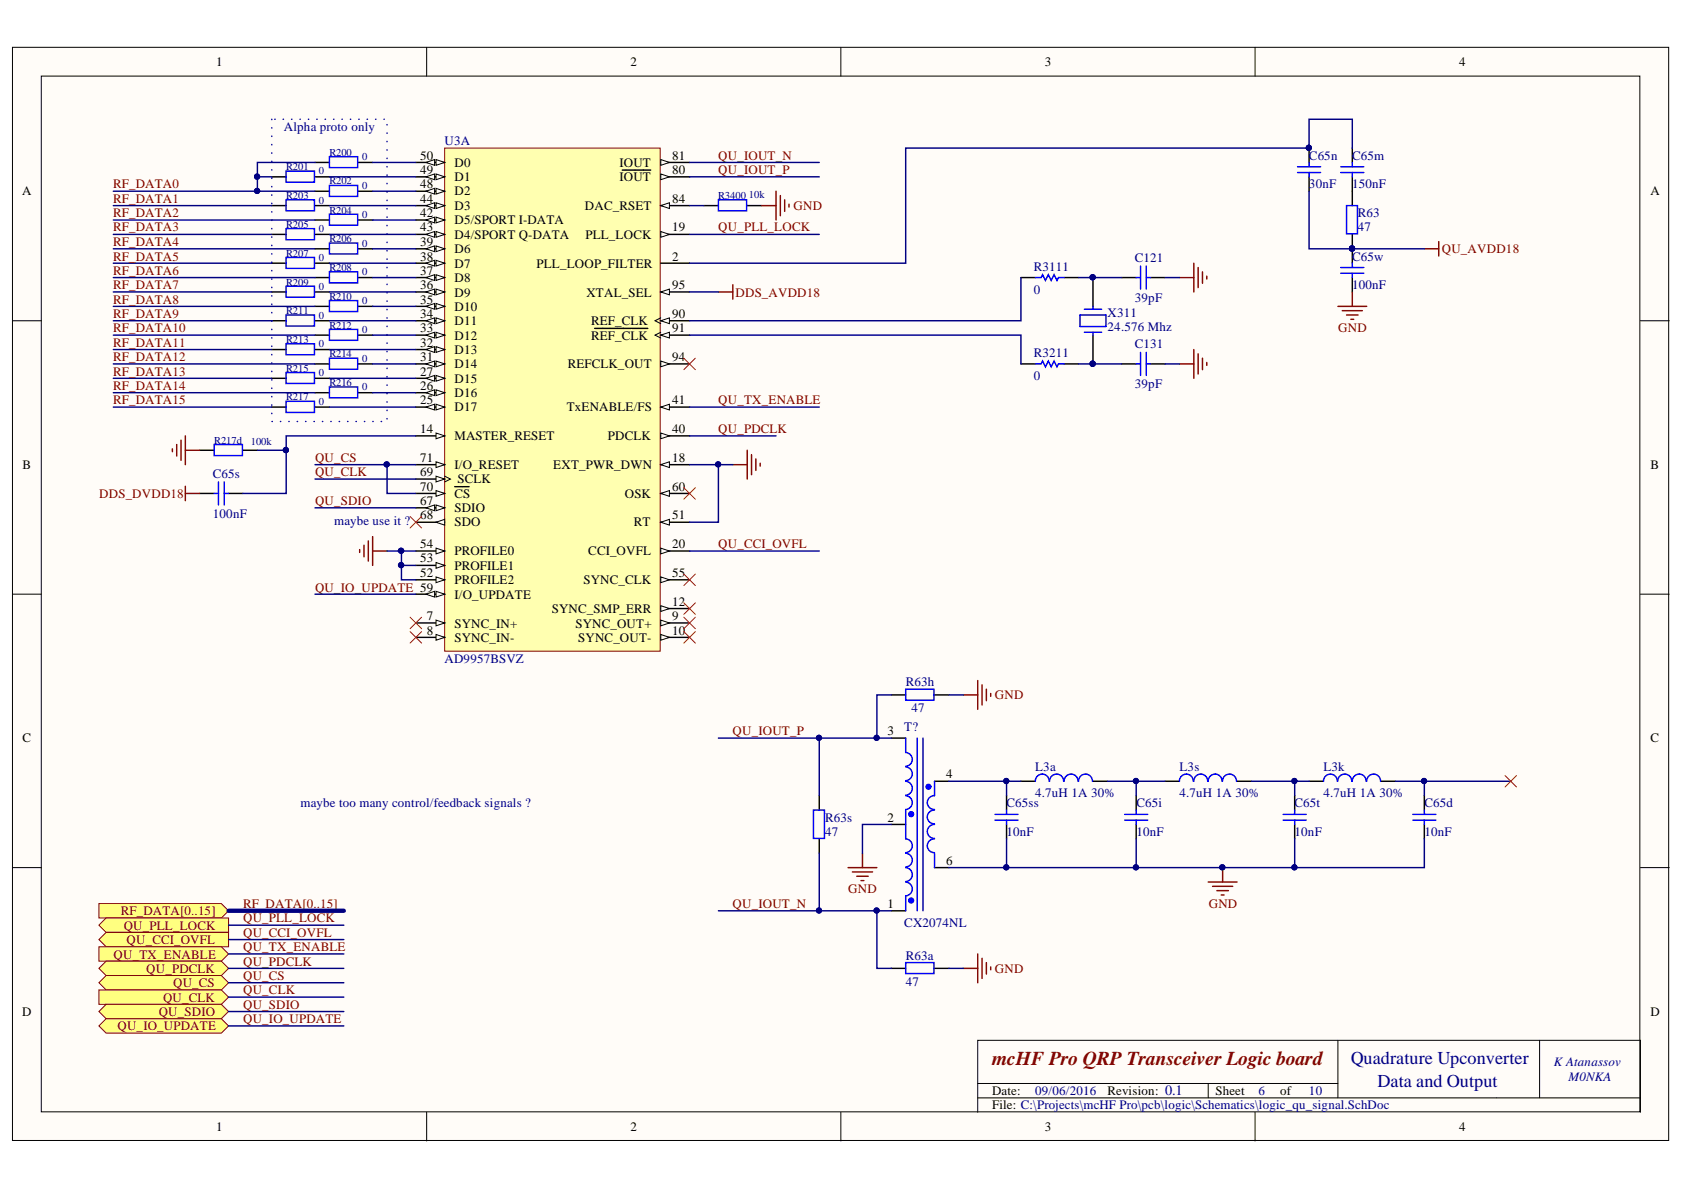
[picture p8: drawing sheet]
<svg xmlns="http://www.w3.org/2000/svg" width="297mm" height="210mm" viewBox="0 0 297 210" stroke-linecap="round" stroke-linejoin="round" font-family="sans-serif">
<defs><g id="words">
<text font-size="3.5" fill="#800000" x="175" y="187.8">mcHF Pro QRP Transceiver Logic board</text>
<g font-size="3.2" fill="#000080">
<text x="238.2" y="187.7">Quadrature Upconverter</text>
<text x="243" y="191.7">Data and Output</text>
</g>
<g font-size="2.3">
<text x="38.1" y="11.7">1</text>
<text x="111.2" y="11.7">2</text>
<text x="184.3" y="11.7">3</text>
<text x="257.4" y="11.7">4</text>
<text x="74.1" y="28.1">50</text>
<text x="80.2" y="29.4">D0</text>
<text x="109.3" y="29.4">IOUT</text>
<text x="118.6" y="28.1">81</text>
<text x="3.9" y="34.5">A</text>
<text x="74.1" y="35.7">44</text>
<text x="74.1" y="33.2">48</text>
<text x="74.1" y="30.7">49</text>
<text x="80.2" y="34.5">D2</text>
<text x="80.2" y="31.9">D1</text>
<text x="109.3" y="31.9">IOUT</text>
<text x="118.6" y="30.7">80</text>
<text x="118.6" y="35.7">84</text>
<text x="291.1" y="34.5">A</text>
<text x="74.1" y="38.3">42</text>
<text x="74.1" y="40.8">43</text>
<text x="80.2" y="39.5">D5/SPORT I-DATA</text>
<text x="80.2" y="37">D3</text>
<text x="103.2" y="37">DAC_RSET</text>
<text x="118.6" y="40.8">19</text>
<text x="74.1" y="46">38</text>
<text x="74.1" y="43.4">39</text>
<text x="80.2" y="47.2">D7</text>
<text x="80.2" y="44.7">D6</text>
<text x="80.2" y="42.1">D4/SPORT Q-DATA</text>
<text x="94.6" y="47.2">PLL_LOOP_FILTER</text>
<text x="103.3" y="42.1">PLL_LOCK</text>
<text x="118.6" y="46">2</text>
<text x="74.1" y="53.6">35</text>
<text x="74.1" y="51">36</text>
<text x="74.1" y="48.5">37</text>
<text x="80.2" y="52.3">D9</text>
<text x="80.2" y="49.8">D8</text>
<text x="103.4" y="52.3">XTAL_SEL</text>
<text x="118.6" y="51">95</text>
<text x="74.1" y="58.6">33</text>
<text x="74.1" y="56.1">34</text>
<text x="80.2" y="59.9">D12</text>
<text x="80.2" y="57.4">D11</text>
<text x="80.2" y="54.8">D10</text>
<text x="104.3" y="57.4">REF_CLK</text>
<text x="104.3" y="59.9">REF_CLK</text>
<text x="118.6" y="56.1">90</text>
<text x="118.6" y="58.6">91</text>
<text x="74.1" y="63.7">31</text>
<text x="74.1" y="61.2">32</text>
<text x="80.2" y="65">D14</text>
<text x="80.2" y="62.4">D13</text>
<text x="100.1" y="65">REFCLK_OUT</text>
<text x="118.6" y="63.7">94</text>
<text x="74.1" y="71.3">25</text>
<text x="74.1" y="68.8">26</text>
<text x="74.1" y="66.2">27</text>
<text x="80.2" y="70">D16</text>
<text x="80.2" y="67.5">D15</text>
<text x="118.6" y="71.3">41</text>
<text x="74.1" y="76.4">14</text>
<text x="80.2" y="77.7">MASTER_RESET</text>
<text x="80.2" y="72.6">D17</text>
<text x="100" y="72.6">TxENABLE/FS</text>
<text x="107.2" y="77.7">PDCLK</text>
<text x="118.6" y="76.4">40</text>
<text x="4" y="82.7">B</text>
<text x="74.1" y="84">69</text>
<text x="74.1" y="81.5">71</text>
<text x="80.2" y="82.7">I/O_RESET</text>
<text x="97.6" y="82.7">EXT_PWR_DWN</text>
<text x="118.6" y="81.5">18</text>
<text x="291.1" y="82.7">B</text>
<text x="74.1" y="89.1">67</text>
<text x="74.1" y="86.5">70</text>
<text x="80.2" y="87.8">CS</text>
<text x="80.7" y="85.3">SCLK</text>
<text x="110.2" y="87.8">OSK</text>
<text x="118.6" y="86.5">60</text>
<text x="74.1" y="91.6">68</text>
<text x="80.2" y="90.3">SDIO</text>
<text x="80.2" y="92.9">SDO</text>
<text x="111.8" y="92.9">RT</text>
<text x="118.6" y="91.6">51</text>
<text x="74.1" y="101.7">52</text>
<text x="74.1" y="99.2">53</text>
<text x="74.1" y="96.7">54</text>
<text x="80.2" y="100.5">PROFILE1</text>
<text x="80.2" y="97.9">PROFILE0</text>
<text x="103.8" y="97.9">CCI_OVFL</text>
<text x="118.6" y="96.7">20</text>
<text x="118.6" y="101.7">55</text>
<text x="80.2" y="103">PROFILE2</text>
<text x="80.2" y="105.6">I/O_UPDATE</text>
<text x="102.9" y="103">SYNC_CLK</text>
<text x="118.6" y="106.9">12</text>
<text x="75.3" y="109.4">7</text>
<text x="75.3" y="112">8</text>
<text x="80.2" y="110.7">SYNC_IN+</text>
<text x="80.2" y="113.2">SYNC_IN-</text>
<text x="97.3" y="108.2">SYNC_SMP_ERR</text>
<text x="101.5" y="110.7">SYNC_OUT+</text>
<text x="102" y="113.2">SYNC_OUT-</text>
<text x="118.6" y="109.4">9</text>
<text x="118.6" y="112">10</text>
<text x="4" y="131">C</text>
<text x="156.5" y="129.7">3</text>
<text x="291.1" y="131">C</text>
<text x="166.9" y="137.3">4</text>
<text x="156.5" y="144.9">2</text>
<text x="166.9" y="152.5">6</text>
<text x="156.5" y="160.1">1</text>
<text x="3.9" y="179.2">D</text>
<text x="291.1" y="179.2">D</text>
<text x="175" y="193.2">Date:</text>
<text x="175" y="195.7">File: C:\Projects\mcHF Pro\pcb\logic\Schematics\logic_qu_signal.SchDoc</text>
<text x="195.4" y="193.2">Revision: 0.1</text>
<text x="214.4" y="193.2">Sheet</text>
<text x="225.8" y="193.2">of</text>
<text x="38.1" y="199.5">1</text>
<text x="111.2" y="199.5">2</text>
<text x="184.3" y="199.5">3</text>
<text x="257.4" y="199.5">4</text>
</g>
<g font-size="2.3" fill="#000080">
<text x="50.1" y="23.1">Alpha proto only</text>
<text x="78.4" y="25.6">U3A</text>
<text x="230.9" y="28.1">C65n</text>
<text x="238.5" y="28.1">C65m</text>
<text x="230.9" y="33.2">30nF</text>
<text x="238.5" y="33.2">150nF</text>
<text x="239.5" y="38.3">R63</text>
<text x="239.5" y="40.8">47</text>
<text x="182.3" y="47.7">R3111</text>
<text x="200.2" y="46.2">C121</text>
<text x="238.5" y="46">C65w</text>
<text x="182.3" y="51.8">0</text>
<text x="200.2" y="53.3">39pF</text>
<text x="238.5" y="51">100nF</text>
<text x="195.4" y="55.9">X311</text>
<text x="195.4" y="58.4">24.576 Mhz</text>
<text x="182.3" y="62.9">R3211</text>
<text x="200.2" y="61.4">C131</text>
<text x="182.3" y="67">0</text>
<text x="200.2" y="68.5">39pF</text>
<text x="37.6" y="84.2">C65s</text>
<text x="37.6" y="91.3">100nF</text>
<text x="58.9" y="92.6">maybe use it ?</text>
<text x="78.4" y="117">AD9957BSVZ</text>
<text x="159.8" y="121.1">R63h</text>
<text x="160.8" y="125.6">47</text>
<text x="159.5" y="128.9">T?</text>
<text x="182.6" y="136">L3a</text>
<text x="208.1" y="136">L3s</text>
<text x="233.4" y="136">L3k</text>
<text x="53" y="142.4">maybe too many control/feedback signals ?</text>
<text x="177.5" y="142.4">C65ss</text>
<text x="182.6" y="140.6">4.7uH 1A 30%</text>
<text x="200.4" y="142.4">C65i</text>
<text x="208.1" y="140.6">4.7uH 1A 30%</text>
<text x="228.4" y="142.4">C65t</text>
<text x="233.4" y="140.6">4.7uH 1A 30%</text>
<text x="251.3" y="142.4">C65d</text>
<text x="145.6" y="144.9">R63s</text>
<text x="145.6" y="147.4">47</text>
<text x="177.5" y="147.4">10nF</text>
<text x="200.4" y="147.4">10nF</text>
<text x="228.4" y="147.4">10nF</text>
<text x="251.3" y="147.4">10nF</text>
<text x="159.5" y="163.5">CX2074NL</text>
<text x="159.8" y="169.3">R63a</text>
<text x="159.8" y="173.9">47</text>
<text x="274.1" y="188.1">K Atanassov</text>
<text x="276.6" y="190.6">M0NKA</text>
<text x="182.6" y="193.2">09/06/2016</text>
<text x="222" y="193.2">6</text>
<text x="230.9" y="193.2">10</text>
</g>
<g font-size="2.3" fill="#800000">
<text x="126.7" y="28.1">QU_IOUT_N</text>
<text x="20" y="33.2">RF_DATA0</text>
<text x="20" y="35.7">RF_DATA1</text>
<text x="126.7" y="30.7">QU_IOUT_P</text>
<text x="20" y="38.3">RF_DATA2</text>
<text x="20" y="40.8">RF_DATA3</text>
<text x="126.7" y="40.8">QU_PLL_LOCK</text>
<text x="140" y="37">GND</text>
<text x="20" y="43.4">RF_DATA4</text>
<text x="20" y="46">RF_DATA5</text>
<text x="254.3" y="44.7">QU_AVDD18</text>
<text x="20" y="48.5">RF_DATA6</text>
<text x="20" y="51">RF_DATA7</text>
<text x="20" y="53.6">RF_DATA8</text>
<text x="129.7" y="52.3">DDS_AVDD18</text>
<text x="20" y="56.1">RF_DATA9</text>
<text x="20" y="58.6">RF_DATA10</text>
<text x="236" y="58.6">GND</text>
<text x="20" y="61.2">RF_DATA11</text>
<text x="20" y="63.7">RF_DATA12</text>
<text x="20" y="66.2">RF_DATA13</text>
<text x="20" y="68.8">RF_DATA14</text>
<text x="20" y="71.3">RF_DATA15</text>
<text x="126.7" y="71.3">QU_TX_ENABLE</text>
<text x="126.7" y="76.4">QU_PDCLK</text>
<text x="55.6" y="81.5">QU_CS</text>
<text x="55.6" y="84">QU_CLK</text>
<text x="17.5" y="87.8">DDS_DVDD18</text>
<text x="55.6" y="89.1">QU_SDIO</text>
<text x="126.7" y="96.7">QU_CCI_OVFL</text>
<text x="55.6" y="104.4">QU_IO_UPDATE 59</text>
<text x="175.5" y="123.4">GND</text>
<text x="129.2" y="129.7">QU_IOUT_P</text>
<text x="21.3" y="161.4">RF_DATA[0..15]</text>
<text x="42.9" y="160.1">RF_DATA[0..15]</text>
<text x="129.2" y="160.1">QU_IOUT_N</text>
<text x="149.6" y="157.6">GND</text>
<text x="213.2" y="160.1">GND</text>
<text x="21.8" y="164">QU_PLL_LOCK</text>
<text x="22.3" y="166.5">QU_CCI_OVFL</text>
<text x="42.9" y="162.7">QU_PLL_LOCK</text>
<text x="42.9" y="165.3">QU_CCI_OVFL</text>
<text x="42.9" y="167.8">QU_TX_ENABLE</text>
<text x="20" y="169.1">QU_TX_ENABLE</text>
<text x="25.8" y="171.6">QU_PDCLK</text>
<text x="42.9" y="172.9">QU_CS</text>
<text x="42.9" y="170.3">QU_PDCLK</text>
<text x="175.5" y="171.6">GND</text>
<text x="28" y="179.2">QU_SDIO</text>
<text x="28.8" y="176.7">QU_CLK</text>
<text x="30.5" y="174.1">QU_CS</text>
<text x="42.9" y="175.4">QU_CLK</text>
<text x="42.9" y="177.9">QU_SDIO</text>
<text x="20.7" y="181.8">QU_IO_UPDATE</text>
<text x="42.9" y="180.5">QU_IO_UPDATE</text>
</g>
<g font-size="1.9" fill="#000080">
<text x="50.5" y="30">R201</text>
<text x="58.1" y="27.5">R200</text>
<text x="63.9" y="28.2">0</text>
<text x="50.5" y="35.2">R203</text>
<text x="56.2" y="35.9">0</text>
<text x="56.2" y="30.8">0</text>
<text x="58.1" y="32.5">R202</text>
<text x="63.9" y="33.4">0</text>
<text x="126.7" y="35.2">R3400</text>
<text x="132.1" y="34.9">10k</text>
<text x="50.5" y="40.2">R205</text>
<text x="56.2" y="41">0</text>
<text x="58.1" y="37.7">R204</text>
<text x="63.9" y="38.4">0</text>
<text x="50.5" y="45.3">R207</text>
<text x="56.2" y="46.1">0</text>
<text x="58.1" y="42.8">R206</text>
<text x="58.1" y="47.8">R208</text>
<text x="63.9" y="43.5">0</text>
<text x="50.5" y="50.4">R209</text>
<text x="56.2" y="51.1">0</text>
<text x="58.1" y="52.9">R210</text>
<text x="63.9" y="48.6">0</text>
<text x="63.9" y="53.7">0</text>
<text x="50.5" y="55.4">R211</text>
<text x="56.2" y="56.2">0</text>
<text x="58.1" y="58">R212</text>
<text x="63.9" y="58.7">0</text>
<text x="50.5" y="60.5">R213</text>
<text x="50.5" y="65.6">R215</text>
<text x="56.2" y="61.3">0</text>
<text x="58.1" y="63">R214</text>
<text x="63.9" y="63.8">0</text>
<text x="50.5" y="70.6">R217</text>
<text x="56.2" y="66.3">0</text>
<text x="56.2" y="71.4">0</text>
<text x="58.1" y="68.1">R216</text>
<text x="63.9" y="68.9">0</text>
<text x="37.8" y="78.2">R217d</text>
<text x="44.2" y="78.5">100k</text>
</g>
</g></defs>
<g fill="#fffcf8" stroke="#000" stroke-width=".18">
<path d="M2.2 8.3h292.1v192.9h-292.1z"/>
<path d="M7.3 13.4h282v182.7h-282z"/>
</g>
<g fill="none" stroke="#000" stroke-width=".18">
<path d="M75.3 8.3v5.1M148.3 8.3v5.1M221.4 8.3v5.1M2.2 56.6h5.1M289.4 56.6h5M2.2 104.8h5.1M289.4 104.8h5M2.2 153h5.1M289.4 153h5M75.3 196.2v5.1M148.3 196.2v5.1M172.5 196.2v-12.7h116.9v12.7"/>
<path d="M172.5 193.7h116.9M172.5 191.1h63.5M213.1 191.1v2.6M221.4 196.2v5.1M236 183.5v10.2M271.6 183.5v10.2"/>
</g>
<path d="M78.4 26.1h38.1v88.8h-38.1z" fill="#ffffb0" stroke="#800000" stroke-width=".18"/>
<path d="M116.6 46.4h5M73.4 109.9h5" fill="none" stroke="#000" stroke-width=".25"/>
<path d="M76.9 109.4l1.5 .5-1.5 .5z" fill="#fffcf8"/>
<path d="M76.9 109.4l1.5 .5-1.5 .5z" fill="none" stroke="#000" stroke-width=".18"/>
<path d="M73.4 112.4h5" fill="none" stroke="#000" stroke-width=".25"/>
<path d="M76.9 111.9l1.5 .5-1.5 .5z" fill="#fffcf8"/>
<path d="M76.9 111.9l1.5 .5-1.5 .5z" fill="none" stroke="#000" stroke-width=".18"/>
<path d="M116.6 109.9h5" fill="none" stroke="#000" stroke-width=".25"/>
<path d="M116.6 109.4l1.5 .5-1.5 .5z" fill="#fffcf8"/>
<path d="M116.6 109.4l1.5 .5-1.5 .5z" fill="none" stroke="#000" stroke-width=".18"/>
<path d="M116.6 112.4h5" fill="none" stroke="#000" stroke-width=".25"/>
<path d="M116.6 111.9l1.5 .5-1.5 .5z" fill="#fffcf8"/>
<path d="M116.6 111.9l1.5 .5-1.5 .5z" fill="none" stroke="#000" stroke-width=".18"/>
<path d="M116.6 107.3h5" fill="none" stroke="#000" stroke-width=".25"/>
<path d="M116.6 106.8l1.5 .5-1.5 .6z" fill="#fffcf8"/>
<path d="M116.6 106.8l1.5 .5-1.5 .6z" fill="none" stroke="#000" stroke-width=".18"/>
<path d="M73.4 76.9h5" fill="none" stroke="#000" stroke-width=".25"/>
<path d="M76.9 76.4l1.5 .5-1.5 .5z" fill="#fffcf8"/>
<path d="M76.9 76.4l1.5 .5-1.5 .5z" fill="none" stroke="#000" stroke-width=".18"/>
<path d="M116.6 82h5" fill="none" stroke="#000" stroke-width=".25"/>
<path d="M116.6 82l1.5-.5v1z" fill="#fffcf8"/>
<path d="M116.6 82l1.5-.5v1z" fill="none" stroke="#000" stroke-width=".18"/>
<path d="M116.6 41.3h5" fill="none" stroke="#000" stroke-width=".25"/>
<path d="M116.6 40.8l1.5 .5-1.5 .6z" fill="#fffcf8"/>
<path d="M116.6 40.8l1.5 .5-1.5 .6z" fill="none" stroke="#000" stroke-width=".18"/>
<path d="M116.6 97.2h5" fill="none" stroke="#000" stroke-width=".25"/>
<path d="M116.6 96.7l1.5 .5-1.5 .5z" fill="#fffcf8"/>
<path d="M116.6 96.7l1.5 .5-1.5 .5z" fill="none" stroke="#000" stroke-width=".18"/>
<path d="M73.4 71.8h5" fill="none" stroke="#000" stroke-width=".25"/>
<path d="M76.9 71.3l1.5 .5-1.5 .5z" fill="#fffcf8"/>
<path d="M76.9 71.3l1.5 .5-1.5 .5z" fill="none" stroke="#000" stroke-width=".18"/>
<path d="M75.1 71.8l1.6-.5v1z" fill="#fffcf8"/>
<path d="M75.1 71.8l1.6-.5v1z" fill="none" stroke="#000" stroke-width=".18"/>
<path d="M73.4 69.3h5" fill="none" stroke="#000" stroke-width=".25"/>
<path d="M76.9 68.8l1.5 .5-1.5 .5z" fill="#fffcf8"/>
<path d="M76.9 68.8l1.5 .5-1.5 .5z" fill="none" stroke="#000" stroke-width=".18"/>
<path d="M75.1 69.3l1.6-.5v1z" fill="#fffcf8"/>
<path d="M75.1 69.3l1.6-.5v1z" fill="none" stroke="#000" stroke-width=".18"/>
<path d="M73.4 66.7h5" fill="none" stroke="#000" stroke-width=".25"/>
<path d="M76.9 66.2l1.5 .5-1.5 .5z" fill="#fffcf8"/>
<path d="M76.9 66.2l1.5 .5-1.5 .5z" fill="none" stroke="#000" stroke-width=".18"/>
<path d="M75.1 66.7l1.6-.5v1z" fill="#fffcf8"/>
<path d="M75.1 66.7l1.6-.5v1z" fill="none" stroke="#000" stroke-width=".18"/>
<path d="M73.4 64.2h5" fill="none" stroke="#000" stroke-width=".25"/>
<path d="M76.9 63.7l1.5 .5-1.5 .5z" fill="#fffcf8"/>
<path d="M76.9 63.7l1.5 .5-1.5 .5z" fill="none" stroke="#000" stroke-width=".18"/>
<path d="M75.1 64.2l1.6-.5v1z" fill="#fffcf8"/>
<path d="M75.1 64.2l1.6-.5v1z" fill="none" stroke="#000" stroke-width=".18"/>
<path d="M73.4 61.7h5" fill="none" stroke="#000" stroke-width=".25"/>
<path d="M76.9 61.1l1.5 .6-1.5 .5z" fill="#fffcf8"/>
<path d="M76.9 61.1l1.5 .6-1.5 .5z" fill="none" stroke="#000" stroke-width=".18"/>
<path d="M75.1 61.7l1.6-.6v1.1z" fill="#fffcf8"/>
<path d="M75.1 61.7l1.6-.6v1.1z" fill="none" stroke="#000" stroke-width=".18"/>
<path d="M73.4 59.1h5" fill="none" stroke="#000" stroke-width=".25"/>
<path d="M76.9 58.6l1.5 .5-1.5 .5z" fill="#fffcf8"/>
<path d="M76.9 58.6l1.5 .5-1.5 .5z" fill="none" stroke="#000" stroke-width=".18"/>
<path d="M75.1 59.1l1.6-.5v1z" fill="#fffcf8"/>
<path d="M75.1 59.1l1.6-.5v1z" fill="none" stroke="#000" stroke-width=".18"/>
<path d="M73.4 56.6h5" fill="none" stroke="#000" stroke-width=".25"/>
<path d="M76.9 56.1l1.5 .5-1.5 .5z" fill="#fffcf8"/>
<path d="M76.9 56.1l1.5 .5-1.5 .5z" fill="none" stroke="#000" stroke-width=".18"/>
<path d="M75.1 56.6l1.6-.5v1z" fill="#fffcf8"/>
<path d="M75.1 56.6l1.6-.5v1z" fill="none" stroke="#000" stroke-width=".18"/>
<path d="M73.4 54h5" fill="none" stroke="#000" stroke-width=".25"/>
<path d="M76.9 53.5l1.5 .5-1.5 .5z" fill="#fffcf8"/>
<path d="M76.9 53.5l1.5 .5-1.5 .5z" fill="none" stroke="#000" stroke-width=".18"/>
<path d="M75.1 54l1.6-.5v1z" fill="#fffcf8"/>
<path d="M75.1 54l1.6-.5v1z" fill="none" stroke="#000" stroke-width=".18"/>
<path d="M73.4 51.5h5" fill="none" stroke="#000" stroke-width=".25"/>
<path d="M76.9 51l1.5 .5-1.5 .5z" fill="#fffcf8"/>
<path d="M76.9 51l1.5 .5-1.5 .5z" fill="none" stroke="#000" stroke-width=".18"/>
<path d="M75.1 51.5l1.6-.5v1z" fill="#fffcf8"/>
<path d="M75.1 51.5l1.6-.5v1z" fill="none" stroke="#000" stroke-width=".18"/>
<path d="M73.4 49h5" fill="none" stroke="#000" stroke-width=".25"/>
<path d="M76.9 48.5l1.5 .5-1.5 .5z" fill="#fffcf8"/>
<path d="M76.9 48.5l1.5 .5-1.5 .5z" fill="none" stroke="#000" stroke-width=".18"/>
<path d="M75.1 49l1.6-.5v1z" fill="#fffcf8"/>
<path d="M75.1 49l1.6-.5v1z" fill="none" stroke="#000" stroke-width=".18"/>
<path d="M73.4 46.4h5" fill="none" stroke="#000" stroke-width=".25"/>
<path d="M76.9 45.9l1.5 .5-1.5 .5z" fill="#fffcf8"/>
<path d="M76.9 45.9l1.5 .5-1.5 .5z" fill="none" stroke="#000" stroke-width=".18"/>
<path d="M75.1 46.4l1.6-.5v1z" fill="#fffcf8"/>
<path d="M75.1 46.4l1.6-.5v1z" fill="none" stroke="#000" stroke-width=".18"/>
<path d="M73.4 43.9h5" fill="none" stroke="#000" stroke-width=".25"/>
<path d="M76.9 43.4l1.5 .5-1.5 .5z" fill="#fffcf8"/>
<path d="M76.9 43.4l1.5 .5-1.5 .5z" fill="none" stroke="#000" stroke-width=".18"/>
<path d="M75.1 43.9l1.6-.5v1z" fill="#fffcf8"/>
<path d="M75.1 43.9l1.6-.5v1z" fill="none" stroke="#000" stroke-width=".18"/>
<path d="M116.6 76.9h5" fill="none" stroke="#000" stroke-width=".25"/>
<path d="M116.6 76.4l1.5 .5-1.5 .5z" fill="#fffcf8"/>
<path d="M116.6 76.4l1.5 .5-1.5 .5z" fill="none" stroke="#000" stroke-width=".18"/>
<path d="M116.6 71.8h5" fill="none" stroke="#000" stroke-width=".25"/>
<path d="M116.6 71.8l1.5-.5v1z" fill="#fffcf8"/>
<path d="M116.6 71.8l1.5-.5v1z" fill="none" stroke="#000" stroke-width=".18"/>
<path d="M73.4 38.8h5" fill="none" stroke="#000" stroke-width=".25"/>
<path d="M76.9 38.3l1.5 .5-1.5 .5z" fill="#fffcf8"/>
<path d="M76.9 38.3l1.5 .5-1.5 .5z" fill="none" stroke="#000" stroke-width=".18"/>
<path d="M75.1 38.8l1.6-.5v1z" fill="#fffcf8"/>
<path d="M75.1 38.8l1.6-.5v1z" fill="none" stroke="#000" stroke-width=".18"/>
<path d="M73.4 41.3h5" fill="none" stroke="#000" stroke-width=".25"/>
<path d="M76.9 40.8l1.5 .5-1.5 .6z" fill="#fffcf8"/>
<path d="M76.9 40.8l1.5 .5-1.5 .6z" fill="none" stroke="#000" stroke-width=".18"/>
<path d="M75.1 41.3l1.6-.5v1.1z" fill="#fffcf8"/>
<path d="M75.1 41.3l1.6-.5v1.1z" fill="none" stroke="#000" stroke-width=".18"/>
<path d="M73.4 36.3h5" fill="none" stroke="#000" stroke-width=".25"/>
<path d="M76.9 35.8l1.5 .5-1.5 .5z" fill="#fffcf8"/>
<path d="M76.9 35.8l1.5 .5-1.5 .5z" fill="none" stroke="#000" stroke-width=".18"/>
<path d="M75.1 36.3l1.6-.5v1z" fill="#fffcf8"/>
<path d="M75.1 36.3l1.6-.5v1z" fill="none" stroke="#000" stroke-width=".18"/>
<path d="M73.4 33.7h5" fill="none" stroke="#000" stroke-width=".25"/>
<path d="M76.9 33.2l1.5 .5-1.5 .5z" fill="#fffcf8"/>
<path d="M76.9 33.2l1.5 .5-1.5 .5z" fill="none" stroke="#000" stroke-width=".18"/>
<path d="M75.1 33.7l1.6-.5v1z" fill="#fffcf8"/>
<path d="M75.1 33.7l1.6-.5v1z" fill="none" stroke="#000" stroke-width=".18"/>
<path d="M73.4 31.2h5" fill="none" stroke="#000" stroke-width=".25"/>
<path d="M76.9 30.7l1.5 .5-1.5 .5z" fill="#fffcf8"/>
<path d="M76.9 30.7l1.5 .5-1.5 .5z" fill="none" stroke="#000" stroke-width=".18"/>
<path d="M75.1 31.2l1.6-.5v1z" fill="#fffcf8"/>
<path d="M75.1 31.2l1.6-.5v1z" fill="none" stroke="#000" stroke-width=".18"/>
<path d="M73.4 28.7h5" fill="none" stroke="#000" stroke-width=".25"/>
<path d="M76.9 28.1l1.5 .6-1.5 .5z" fill="#fffcf8"/>
<path d="M76.9 28.1l1.5 .6-1.5 .5z" fill="none" stroke="#000" stroke-width=".18"/>
<path d="M75.1 28.7l1.6-.6v1.1z" fill="#fffcf8"/>
<path d="M75.1 28.7l1.6-.6v1.1z" fill="none" stroke="#000" stroke-width=".18"/>
<path d="M116.6 92.1h5" fill="none" stroke="#000" stroke-width=".25"/>
<path d="M116.6 92.1l1.5-.5v1z" fill="#fffcf8"/>
<path d="M116.6 92.1l1.5-.5v1z" fill="none" stroke="#000" stroke-width=".18"/>
<path d="M73.4 102.3h5" fill="none" stroke="#000" stroke-width=".25"/>
<path d="M76.9 101.8l1.5 .5-1.5 .5z" fill="#fffcf8"/>
<path d="M76.9 101.8l1.5 .5-1.5 .5z" fill="none" stroke="#000" stroke-width=".18"/>
<path d="M73.4 99.7h5" fill="none" stroke="#000" stroke-width=".25"/>
<path d="M76.9 99.2l1.5 .5-1.5 .5z" fill="#fffcf8"/>
<path d="M76.9 99.2l1.5 .5-1.5 .5z" fill="none" stroke="#000" stroke-width=".18"/>
<path d="M73.4 97.2h5" fill="none" stroke="#000" stroke-width=".25"/>
<path d="M76.9 96.7l1.5 .5-1.5 .5z" fill="#fffcf8"/>
<path d="M76.9 96.7l1.5 .5-1.5 .5z" fill="none" stroke="#000" stroke-width=".18"/>
<path d="M116.6 102.3h5" fill="none" stroke="#000" stroke-width=".25"/>
<path d="M116.6 101.8l1.5 .5-1.5 .5z" fill="#fffcf8"/>
<path d="M116.6 101.8l1.5 .5-1.5 .5z" fill="none" stroke="#000" stroke-width=".18"/>
<path d="M73.4 104.8h5" fill="none" stroke="#000" stroke-width=".25"/>
<path d="M76.9 104.3l1.5 .5-1.5 .5z" fill="#fffcf8"/>
<path d="M76.9 104.3l1.5 .5-1.5 .5z" fill="none" stroke="#000" stroke-width=".18"/>
<path d="M75.1 104.8l1.6-.5v1z" fill="#fffcf8"/>
<path d="M75.1 104.8l1.6-.5v1z" fill="none" stroke="#000" stroke-width=".18"/>
<path d="M116.6 87h5" fill="none" stroke="#000" stroke-width=".25"/>
<path d="M116.6 87l1.5-.5v1z" fill="#fffcf8"/>
<path d="M116.6 87l1.5-.5v1z" fill="none" stroke="#000" stroke-width=".18"/>
<path d="M73.4 89.6h5" fill="none" stroke="#000" stroke-width=".25"/>
<path d="M76.9 89.1l1.5 .5-1.5 .5z" fill="#fffcf8"/>
<path d="M76.9 89.1l1.5 .5-1.5 .5z" fill="none" stroke="#000" stroke-width=".18"/>
<path d="M75.1 89.6l1.6-.5v1z" fill="#fffcf8"/>
<path d="M75.1 89.6l1.6-.5v1z" fill="none" stroke="#000" stroke-width=".18"/>
<path d="M73.4 92.1h5" fill="none" stroke="#000" stroke-width=".25"/>
<path d="M76.9 92.1l1.5-.5v1z" fill="#fffcf8"/>
<path d="M76.9 92.1l1.5-.5v1zM78.4 84l1.1 .5-1.1 .5" fill="none" stroke="#000" stroke-width=".18"/>
<path d="M73.4 84.5h5" fill="none" stroke="#000" stroke-width=".25"/>
<path d="M76.9 84l1.5 .5-1.5 .5z" fill="#fffcf8"/>
<path d="M76.9 84l1.5 .5-1.5 .5z" fill="none" stroke="#000" stroke-width=".18"/>
<path d="M73.4 87h5" fill="none" stroke="#000" stroke-width=".25"/>
<path d="M76.9 86.5l1.5 .5-1.5 .5z" fill="#fffcf8"/>
<path d="M76.9 86.5l1.5 .5-1.5 .5z" fill="none" stroke="#000" stroke-width=".18"/>
<path d="M73.4 82h5M80.2 85.8h1.4M81.6 85.8h1.1" fill="none" stroke="#000" stroke-width=".25"/>
<path d="M76.9 81.5l1.5 .5-1.5 .5z" fill="#fffcf8"/>
<path d="M76.9 81.5l1.5 .5-1.5 .5z" fill="none" stroke="#000" stroke-width=".18"/>
<path d="M116.6 31.2h5" fill="none" stroke="#000" stroke-width=".25"/>
<path d="M116.6 30.7l1.5 .5-1.5 .5z" fill="#fffcf8"/>
<path d="M116.6 30.7l1.5 .5-1.5 .5z" fill="none" stroke="#000" stroke-width=".18"/>
<path d="M109.8 30h.6M110.5 30h1.5M112 30h2.8M116.6 28.7h5" fill="none" stroke="#000" stroke-width=".25"/>
<path d="M116.6 28.1l1.5 .6-1.5 .5z" fill="#fffcf8"/>
<path d="M116.6 28.1l1.5 .6-1.5 .5z" fill="none" stroke="#000" stroke-width=".18"/>
<path d="M116.6 36.3h5" fill="none" stroke="#000" stroke-width=".25"/>
<path d="M116.6 36.3l1.5-.5v1z" fill="#fffcf8"/>
<path d="M116.6 36.3l1.5-.5v1zM116.6 56.1l-1.1 .5 1.1 .5" fill="none" stroke="#000" stroke-width=".18"/>
<path d="M116.6 56.6h5" fill="none" stroke="#000" stroke-width=".25"/>
<path d="M116.6 56.6l1.5-.5v1z" fill="#fffcf8"/>
<path d="M116.6 56.6l1.5-.5v1zM116.6 58.6l-1.1 .5 1.1 .5" fill="none" stroke="#000" stroke-width=".18"/>
<path d="M116.6 59.1h5" fill="none" stroke="#000" stroke-width=".25"/>
<path d="M116.6 59.1l1.5-.5v1z" fill="#fffcf8"/>
<path d="M116.6 59.1l1.5-.5v1z" fill="none" stroke="#000" stroke-width=".18"/>
<path d="M104.9 57.9h2.7M107.7 57.9h3.6M111.4 57.9h1.2M112.7 57.9h1.6M116.6 64.2h5" fill="none" stroke="#000" stroke-width=".25"/>
<path d="M116.6 63.7l1.5 .5-1.5 .5z" fill="#fffcf8"/>
<path d="M116.6 63.7l1.5 .5-1.5 .5z" fill="none" stroke="#000" stroke-width=".18"/>
<path d="M116.6 51.5h5" fill="none" stroke="#000" stroke-width=".25"/>
<path d="M116.6 51.5l1.5-.5v1z" fill="#fffcf8"/>
<path d="M116.6 51.5l1.5-.5v1z" fill="none" stroke="#000" stroke-width=".18"/>
<g fill="none" stroke="#000" stroke-width=".25">
<path d="M47.9 36.3h2.6M47.9 31.2h2.6M55.6 36.3h2.5M55.6 33.7h2.5M55.6 38.8h2.5M55.6 31.2h2.5M55.6 28.7h2.5M63.2 33.7h2.5M63.2 38.8h2.5M63.2 28.7h2.5M124.2 36.3h2.5M131.8 36.3h2.5"/>
<path d="M230.9 26.1v2.6M230.9 31.2v2.5M238.5 26.1v2.6M238.5 31.2v5.1M47.9 41.3h2.6M47.9 46.4h2.6M47.9 51.5h2.6M47.9 56.6h2.6M55.6 41.3h2.5M55.6 43.9h2.5M55.6 46.4h2.5M55.6 49h2.5"/>
<path d="M55.6 51.5h2.5M55.6 54h2.5M55.6 56.6h2.5M55.6 59.1h2.5M63.2 43.9h2.5M63.2 49h2.5M63.2 54h2.5M63.2 59.1h2.5M180.1 49h2.5M187.7 49h2.5M192.8 49v5M192.8 59.1v5.1"/>
<path d="M197.9 49h2.5M203 49h2.5M238.5 41.3v5.1M238.5 49v2.5M47.9 61.7h2.6M47.9 66.7h2.6M47.9 71.8h2.6M55.6 61.7h2.5M55.6 64.2h2.5M55.6 66.7h2.5M55.6 69.3h2.5M55.6 71.8h2.5"/>
<path d="M63.2 64.2h2.5M63.2 69.3h2.5M180.1 64.2h2.5M187.7 64.2h2.5M197.9 64.2h2.5M203 64.2h2.5M157.2 130.2h2.6M157.2 122.6h2.6M164.8 137.8h2.6M164.8 122.6h2.6M180.1 137.8h2.5M192.8 137.8h2.5"/>
<path d="M205.5 137.8h2.5M218.2 137.8h2.5M230.9 137.8h2.5M243.6 137.8h2.6M144.5 140.3v2.6M144.5 148v2.5M157.2 145.4h2.6M164.8 153h2.6M177.5 140.3v2.6M177.5 145.4v2.6M200.4 140.3v2.6M200.4 145.4v2.6"/>
<path d="M228.4 140.3v2.6M228.4 145.4v2.6M251.2 140.3v2.6M251.2 145.4v2.6M157.2 160.7h2.6M157.2 170.8h2.6M164.8 170.8h2.6"/>
</g>
<g fill="none" stroke="#00f" stroke-width=".25">
<path d="M50.5 35.3h5v1.9h-5zM50.5 30.2h5v1.9h-5zM58.1 32.7h5v1.9h-5zM58.1 37.8h5v1.9h-5zM58.1 27.6h5v2h-5zM126.7 35.3h5v1.9h-5zM228.9 29.4h4M228.9 30.4h4M230.9 28.7v.7M230.9 30.4v.8M236.5 29.4h4.1M236.5 30.4h4.1"/>
<path d="M237.5 36.3h1.9v4.9h-1.9zM238.5 28.7v.7M238.5 30.4v.8M50.5 40.3h5v2h-5zM50.5 45.4h5v1.9h-5zM50.5 50.5h5v1.9h-5zM50.5 55.6h5v1.9h-5zM58.1 42.9h5v1.9h-5zM58.1 47.9h5v2h-5zM58.1 53h5v2h-5zM58.1 58.1h5v1.9h-5zM182.6 49h1l.3-.5 .5 1 .5-1 .5 1 .5-1 .5 1 .3-.5h1"/>
<path d="M190.5 55.6h4.6v2h-4.6zM191.3 54.5h3M191.3 58.6h3M192.8 54v.5M192.8 58.6v.5M200.4 49h.8M201.2 46.9v4.1M202.2 46.9v4.1M202.2 49h.8M236.5 47.2h4.1M236.5 48.2h4.1M238.5 46.4v.8"/>
<path d="M238.5 48.2v.8M50.5 60.6h5v2h-5zM50.5 65.7h5v1.9h-5zM50.5 70.8h5v1.9h-5zM58.1 63.2h5v1.9h-5zM58.1 68.3h5v1.9h-5zM182.6 64.2h1l.3-.5 .5 1 .5-1 .5 1 .5-1 .5 1 .3-.5h1M200.4 64.2h.8M201.2 62.2v4M202.2 62.2v4M202.2 64.2h.8M159.8 135.3a1.22 1.22 0 0 1 1.1 1.2 1.22 1.22 0 0 1-1.2 1.2"/>
<path d="M159.8 137.8a1.23 1.23 0 0 1 1.1 1.2 1.23 1.23 0 0 1-1.2 1.3M159.8 121.6h4.9v1.9h-4.9zM159.8 130.2v2.5a1.22 1.22 0 0 1 1.1 1.3 1.22 1.22 0 0 1-1.2 1.2M161.8 130.2v30.5M162.8 130.2v30.5M164.8 137.8v2.5a1.22 1.22 0 0 0-1.2 1.3 1.22 1.22 0 0 0 1.2 1.2M185.1 137.8a1.22 1.22 0 0 0-1.3-1.3 1.22 1.22 0 0 0-1.2 1.3M187.6 137.8a1.23 1.23 0 0 0-1.2-1.3 1.23 1.23 0 0 0-1.3 1.3M190.1 137.8a1.22 1.22 0 0 0-1.2-1.3 1.22 1.22 0 0 0-1.2 1.3M192.7 137.8a1.22 1.22 0 0 0-1.2-1.3 1.22 1.22 0 0 0-1.3 1.3M210.5 137.8a1.22 1.22 0 0 0-1.2-1.3 1.22 1.22 0 0 0-1.3 1.3M213 137.8a1.22 1.22 0 0 0-1.2-1.3 1.22 1.22 0 0 0-1.2 1.3"/>
<path d="M215.6 137.8a1.22 1.22 0 0 0-1.3-1.3 1.22 1.22 0 0 0-1.2 1.3M218.1 137.8a1.23 1.23 0 0 0-1.2-1.3 1.23 1.23 0 0 0-1.3 1.3M235.9 137.8a1.22 1.22 0 0 0-1.2-1.3 1.22 1.22 0 0 0-1.3 1.3M238.4 137.8a1.23 1.23 0 0 0-1.2-1.3 1.23 1.23 0 0 0-1.2 1.3M241 137.8a1.22 1.22 0 0 0-1.3-1.3 1.22 1.22 0 0 0-1.2 1.3M243.5 137.8a1.22 1.22 0 0 0-1.2-1.3 1.22 1.22 0 0 0-1.2 1.3M143.5 142.9h1.9v5h-1.9zM159.8 140.3a1.22 1.22 0 0 1 1.1 1.3 1.22 1.22 0 0 1-1.2 1.2M159.8 155.6a1.22 1.22 0 0 1 1.1 1.2 1.22 1.22 0 0 1-1.2 1.2M159.8 153a1.23 1.23 0 0 1 1.1 1.3 1.23 1.23 0 0 1-1.2 1.2M159.8 150.5a1.22 1.22 0 0 1 1.1 1.2 1.22 1.22 0 0 1-1.2 1.2M159.8 142.9v5.1a1.22 1.22 0 0 1 1.1 1.2 1.22 1.22 0 0 1-1.2 1.2"/>
<path d="M159.8 158.1v2.6M164.8 142.9a1.22 1.22 0 0 0-1.2 1.2 1.22 1.22 0 0 0 1.2 1.2M164.8 145.4a1.23 1.23 0 0 0-1.2 1.3 1.23 1.23 0 0 0 1.2 1.2M164.8 148a1.22 1.22 0 0 0-1.2 1.2 1.22 1.22 0 0 0 1.2 1.2M164.8 150.5v2.5M175.5 143.6h4.1M175.5 144.7h4.1M177.5 142.9v.7M177.5 144.7v.7M198.4 143.6h4M198.4 144.7h4M200.4 142.9v.7"/>
<path d="M200.4 144.7v.7M226.3 143.6h4.1M226.3 144.7h4.1M228.4 142.9v.7M228.4 144.7v.7M249.2 143.6h4.1M249.2 144.7h4.1M251.2 142.9v.7M251.2 144.7v.7M159.8 169.8h4.9v1.9h-4.9z"/>
</g>
<path d="M47.9 21v53.3h20.4v-53.3h-20.4" fill="none" stroke="#0000b4" stroke-width=".25" stroke-dasharray="0 1.4"/>
<g fill="none" stroke="#800000" stroke-width=".25">
<path d="M134.3 36.3h2.6M136.9 33.7v5.1M137.6 34.5v3.5M138.4 35.3v2M139.2 36v.5M126.7 51.5h2.6M129.3 50.2v2.6M208 49h2.6M210.6 46.4v5.1M211.3 47.2v3.5M212.1 47.9v2.1M212.9 48.7v.5"/>
<path d="M236 54h5.1M236.8 54.8h3.5M237.5 55.6h2M238.3 56.3h.5M238.5 51.5v2.5M251.2 43.9h2.6M253.8 42.6v2.6M208 64.2h2.6M210.6 61.7v5M211.3 62.4v3.6M212.1 63.2v2M212.9 63.9v.5"/>
<path d="M169.9 122.6h2.6M172.5 120v5.1M173.2 120.8v3.6M174 121.6v2M174.7 122.3v.5M149.6 153h5.1M150.4 153.8h3.5M151.1 154.6h2M151.9 155.3h.5M152.1 150.5v2.5M213.1 155.6h5.1M213.9 156.3h3.5"/>
<path d="M214.6 157.1h2.1M215.4 157.9h.5M215.7 153v2.6M169.9 170.8h2.6M172.5 168.3v5M173.2 169v3.6M174 169.8v2M174.7 170.6v.5"/>
</g>
<g fill="#000080" stroke="#000080" stroke-width=".18">
<circle cx="230.9" cy="26.1" r=".46"/>
<circle cx="238.5" cy="43.8" r=".46"/>
<circle cx="215.6" cy="153" r=".46"/>
<circle cx="192.7" cy="64.2" r=".47"/>
<circle cx="192.7" cy="48.9" r=".46"/>
</g>
<g fill="#00f" stroke="#00f" stroke-width=".18">
<circle cx="163.8" cy="138.8" r=".46"/>
<circle cx="160.7" cy="158.8" r=".46"/>
<circle cx="160.7" cy="143.6" r=".46"/>
</g>
<path d="M120.6 63.2l2.1 2M122.7 63.2l-2.1 2" fill="none" stroke="#f00" stroke-width=".18"/>
<g fill="#ffff80" stroke="#800000" stroke-width=".18">
<path d="M17.4 159.4h21.6l1.3 1.3-1.3 1.2h-21.6z" fill-rule="evenodd"/>
<path d="M17.4 163.2l1.3-1.3h21.6v2.6h-21.6z" fill-rule="evenodd"/>
<path d="M17.4 165.7l1.3-1.2h21.6v2.5h-21.6z" fill-rule="evenodd"/>
<path d="M17.4 167h21.6l1.3 1.3-1.3 1.2h-21.6z" fill-rule="evenodd"/>
<path d="M17.4 170.8l1.3-1.3h20.3l1.3 1.3-1.3 1.3h-20.3z" fill-rule="evenodd"/>
</g>
<path d="M30.4 79.2v.5M31.2 78.4v2M31.9 77.6v3.6M32.7 76.9v5.1M32.7 79.4h2.5M131.8 79.4v5.1M32.7 85.8v2.5M32.7 87h2.5M129.3 82h2.5M132.6 80.2v3.5M133.3 80.9v2.1M134.1 81.7v.5" fill="none" stroke="#800000" stroke-width=".25"/>
<path d="M120.6 86l2.1 2.1M122.7 86l-2.1 2.1M120.6 101.3l2.1 2M120.6 106.3l2.1 2.1M120.6 108.9l2.1 2M120.6 111.4l2.1 2M122.7 101.3l-2.1 2M122.7 106.3l-2.1 2.1M122.7 108.9l-2.1 2M122.7 111.4l-2.1 2" fill="none" stroke="#f00" stroke-width=".18"/>
<path d="M35.2 79.4h2.6M42.9 79.4h2.5M35.2 87h2.6M40.3 87h2.6" fill="none" stroke="#000" stroke-width=".25"/>
<path d="M37.8 78.4h5v2h-5zM37.8 87h.7M38.5 85v4.1M39.6 85v4.1M39.6 87h.7" fill="none" stroke="#00f" stroke-width=".25"/>
<g fill="#ffff80" stroke="#800000" stroke-width=".18">
<path d="M17.4 173.3l1.3-1.2h20.3l1.3 1.2-1.3 1.3h-20.3z" fill-rule="evenodd"/>
<path d="M17.4 174.6h21.6l1.3 1.3-1.3 1.3h-21.6z" fill-rule="evenodd"/>
<path d="M17.4 178.4l1.3-1.2h20.3l1.3 1.2-1.3 1.3h-20.3z" fill-rule="evenodd"/>
</g>
<path d="M72.3 91.1l2.1 2M74.4 91.1l-2.1 2" fill="none" stroke="#f00" stroke-width=".18"/>
<path d="M63.4 96.9v.5M64.2 96.2v2M65 95.4v3.6M65.7 94.7v5M65.7 97.2h2.6" fill="none" stroke="#800000" stroke-width=".25"/>
<path d="M17.4 181l1.3-1.3h20.3l1.3 1.3-1.3 1.2h-20.3z" fill-rule="evenodd" fill="#ffff80" stroke="#800000" stroke-width=".18"/>
<path d="M72.3 108.9l2.1 2M72.3 111.4l2.1 2M74.4 108.9l-2.1 2M74.4 111.4l-2.1 2M265.5 136.8l2 2M267.5 136.8l-2 2" fill="none" stroke="#f00" stroke-width=".18"/>
<g fill="none" stroke="#000080" stroke-width=".25">
<path d="M20 33.7h35.6M20 36.3h27.9M20 38.8h35.6M45.4 31.2h2.5M55.6 28.7h-10.2v5M58.1 36.3h15.3M58.1 31.2h15.3M65.7 38.8h7.7M65.7 28.7h7.7M65.7 33.7h7.7M121.6 36.3h2.6M121.6 28.7h22.9"/>
<path d="M121.6 31.2h22.9M230.9 33.7v10.2h20.3M238.5 26.1v-5.1h-7.6v5.1h-71.1v20.3h-38.2M20 41.3h27.9M20 43.9h35.6M20 46.4h27.9M20 49h35.6M20 51.5h27.9M20 54h35.6M20 56.6h27.9M20 59.1h35.6M58.1 41.3h15.3"/>
<path d="M58.1 46.4h15.3M58.1 51.5h15.3M58.1 56.6h15.3M65.7 43.9h7.7M65.7 49h7.7M65.7 54h7.7M65.7 59.1h7.7M121.6 59.1h58.5v5.1M121.6 41.3h22.9M121.6 51.5h5.1M180.1 49v7.6h-58.5M190.2 49h7.7"/>
<path d="M205.5 49h2.5M20 61.7h27.9M20 64.2h35.6M20 66.7h27.9M20 69.3h35.6M20 71.8h27.9M50.5 79.4v7.6h-7.6M58.1 61.7h15.3M58.1 66.7h15.3M58.1 71.8h15.3M65.7 64.2h7.7M65.7 69.3h7.7"/>
<path d="M73.4 76.9h-22.9v2.5h-5.1M121.6 71.8h22.9M121.6 76.9h15.3M190.2 64.2h7.7M205.5 64.2h2.5M55.6 82h12.7M55.6 84.5h17.8M55.6 89.6h17.8M68.3 97.2h2.5M70.8 99.7h2.6M73.4 82h-5.1v5h5.1M73.4 97.2h-2.6v5.1h2.6"/>
<path d="M121.6 82h7.7M121.6 97.2h22.9M126.7 82v10.1h-5.1M55.6 104.8h17.8M126.7 130.2h30.5M144.5 130.2v10.1M157.2 122.6h-2.5v7.6M167.4 137.8h12.7M167.4 122.6h2.5M177.5 137.8v2.5M195.3 137.8h10.2M200.4 137.8v2.5"/>
<path d="M220.7 137.8h10.2M228.4 137.8v2.5M246.2 137.8h20.3M251.2 137.8v2.5M144.5 150.5v10.2M157.2 145.4h-5.1v5.1M167.4 153h10.1M177.5 148v5h73.7v-5M200.4 148v5M228.4 148v5M40.3 170.8h20.3M40.3 163.2h20.3"/>
<path d="M40.3 165.7h20.3M40.3 168.3h20.3M40.3 173.3h20.3M40.3 175.9h20.3M40.3 178.4h20.3M126.7 160.7h30.5M154.7 160.7v10.1h2.5M167.4 170.8h2.5M40.3 181h20.3"/>
</g>
<g fill="#000080" stroke="#000080" stroke-width=".18">
<circle cx="45.3" cy="33.7" r=".46"/>
<circle cx="45.3" cy="31.2" r=".46"/>
<circle cx="230.9" cy="26.1" r=".46"/>
<circle cx="238.5" cy="43.8" r=".46"/>
<circle cx="144.5" cy="160.6" r=".46"/>
<circle cx="154.6" cy="160.6" r=".46"/>
<circle cx="144.5" cy="130.1" r=".46"/>
<circle cx="154.6" cy="130.1" r=".46"/>
<circle cx="177.5" cy="137.8" r=".46"/>
<circle cx="200.4" cy="137.8" r=".46"/>
<circle cx="228.3" cy="137.8" r=".46"/>
<circle cx="251.2" cy="137.8" r=".46"/>
<circle cx="200.4" cy="153" r=".46"/>
<circle cx="228.3" cy="153" r=".46"/>
<circle cx="177.5" cy="153" r=".46"/>
<circle cx="215.6" cy="153" r=".46"/>
<circle cx="192.7" cy="48.9" r=".46"/>
<circle cx="192.7" cy="64.2" r=".47"/>
<circle cx="126.7" cy="81.9" r=".46"/>
<circle cx="50.4" cy="79.4" r=".47"/>
<circle cx="68.2" cy="81.9" r=".46"/>
<circle cx="70.8" cy="97.1" r=".46"/>
<circle cx="70.8" cy="99.7" r=".46"/>
</g>
<path d="M40.3 160.7h20.3" fill="none" stroke="#000080" stroke-width=".76"/>
<use href="#words"/>
</svg>
